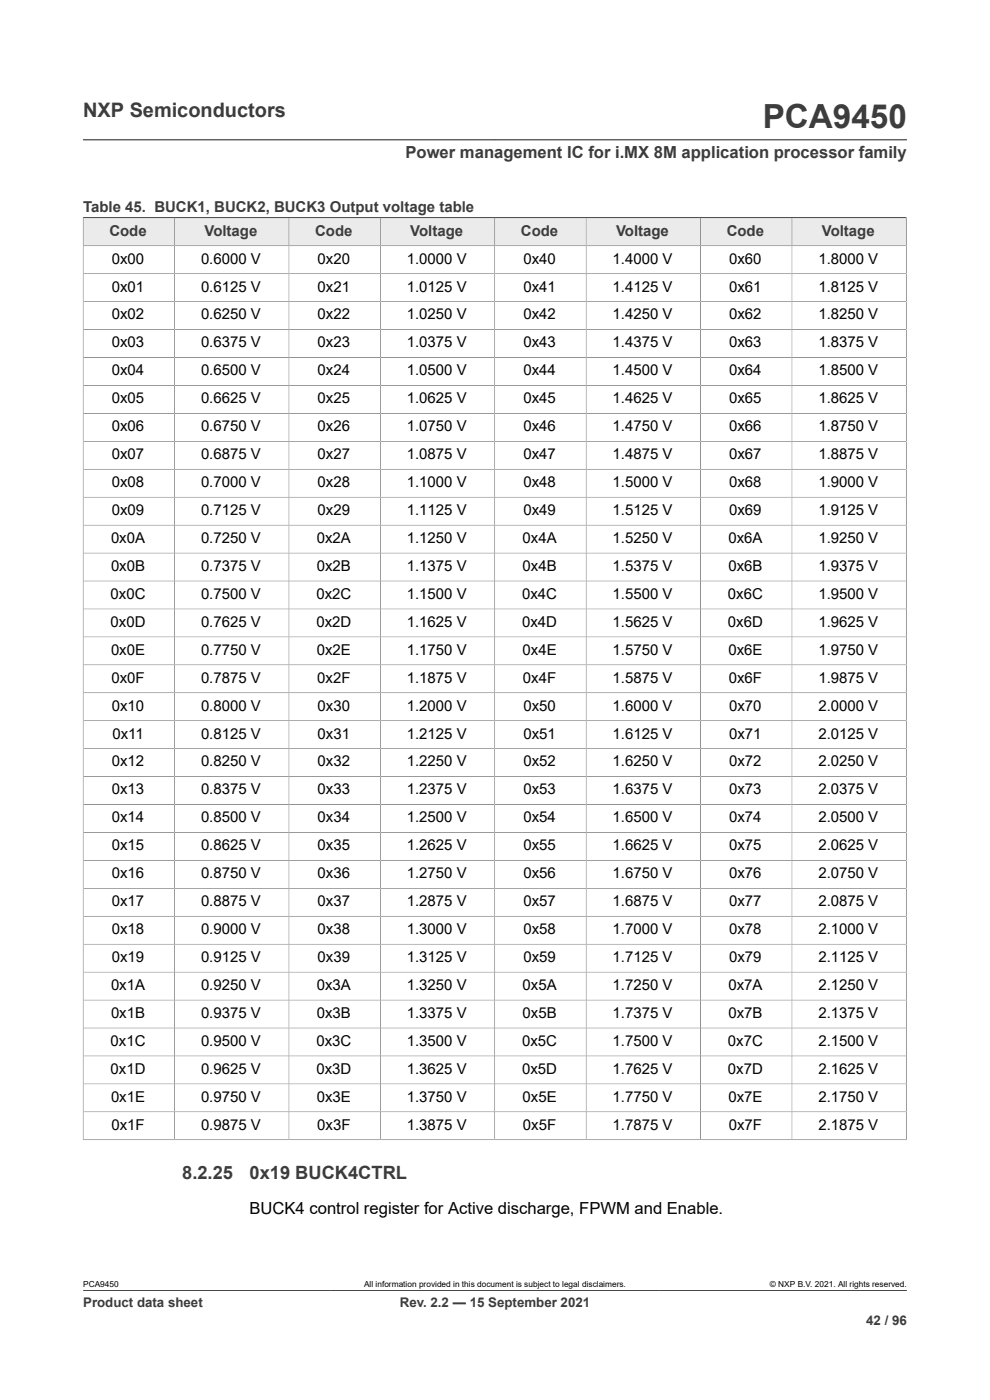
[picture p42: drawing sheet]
<svg xmlns="http://www.w3.org/2000/svg" width="210mm" height="297mm" viewBox="0 0 210 297" stroke-linecap="round" stroke-linejoin="round" font-family="sans-serif">
<defs><g id="words">
<text font-size="7.1" fill="#3c3c3c" x="161.8" y="27.2">PCA9450</text>
<text font-size="4.2" fill="#3c3c3c" x="17.6" y="24.8">NXP Semiconductors</text>
<g font-size="3.9" fill="#3c3c3c">
<text x="38.7" y="250.1">8.2.25</text>
<text x="52.9" y="250.1">0x19 BUCK4CTRL</text>
</g>
<text font-size="3.5" fill="#3c3c3c" x="86" y="33.5">Power management IC for i.MX 8M application processor family</text>
<text font-size="3.5" x="52.9" y="257.5">BUCK4 control register for Active discharge, FPWM and Enable.</text>
<g font-size="3.2" fill="#3c3c3c">
<text x="17.6" y="45.1">Table 45. BUCK1, BUCK2, BUCK3 Output voltage table</text>
<text x="23.2" y="50">Code</text>
<text x="43.4" y="50">Voltage</text>
<text x="66.8" y="50">Code</text>
<text x="87" y="50">Voltage</text>
<text x="110.5" y="50">Code</text>
<text x="130.7" y="50">Voltage</text>
<text x="154.1" y="50">Code</text>
<text x="174.3" y="50">Voltage</text>
</g>
<g font-size="3.2">
<text x="23.7" y="55.9">0x00</text>
<text x="42.6" y="55.9">0.6000 V</text>
<text x="67.4" y="55.9">0x20</text>
<text x="86.3" y="55.9">1.0000 V</text>
<text x="111" y="55.9">0x40</text>
<text x="129.9" y="55.9">1.4000 V</text>
<text x="154.7" y="55.9">0x60</text>
<text x="173.6" y="55.9">1.8000 V</text>
<text x="23.7" y="61.9">0x01</text>
<text x="42.6" y="61.9">0.6125 V</text>
<text x="67.4" y="61.9">0x21</text>
<text x="86.3" y="61.9">1.0125 V</text>
<text x="111" y="61.9">0x41</text>
<text x="129.9" y="61.9">1.4125 V</text>
<text x="154.7" y="61.9">0x61</text>
<text x="173.6" y="61.9">1.8125 V</text>
<text x="23.7" y="67.8">0x02</text>
<text x="42.6" y="67.8">0.6250 V</text>
<text x="67.4" y="67.8">0x22</text>
<text x="86.3" y="67.8">1.0250 V</text>
<text x="111" y="67.8">0x42</text>
<text x="129.9" y="67.8">1.4250 V</text>
<text x="154.7" y="67.8">0x62</text>
<text x="173.6" y="67.8">1.8250 V</text>
<text x="23.7" y="73.7">0x03</text>
<text x="42.6" y="73.7">0.6375 V</text>
<text x="67.4" y="73.7">0x23</text>
<text x="86.3" y="73.7">1.0375 V</text>
<text x="111" y="73.7">0x43</text>
<text x="129.9" y="73.7">1.4375 V</text>
<text x="154.7" y="73.7">0x63</text>
<text x="173.6" y="73.7">1.8375 V</text>
<text x="23.7" y="79.6">0x04</text>
<text x="42.6" y="79.6">0.6500 V</text>
<text x="67.4" y="79.6">0x24</text>
<text x="86.3" y="79.6">1.0500 V</text>
<text x="111" y="79.6">0x44</text>
<text x="129.9" y="79.6">1.4500 V</text>
<text x="154.7" y="79.6">0x64</text>
<text x="173.6" y="79.6">1.8500 V</text>
<text x="23.7" y="85.6">0x05</text>
<text x="42.6" y="85.6">0.6625 V</text>
<text x="67.4" y="85.6">0x25</text>
<text x="86.3" y="85.6">1.0625 V</text>
<text x="111" y="85.6">0x45</text>
<text x="129.9" y="85.6">1.4625 V</text>
<text x="154.7" y="85.6">0x65</text>
<text x="173.6" y="85.6">1.8625 V</text>
<text x="23.7" y="91.5">0x06</text>
<text x="42.6" y="91.5">0.6750 V</text>
<text x="67.4" y="91.5">0x26</text>
<text x="86.3" y="91.5">1.0750 V</text>
<text x="111" y="91.5">0x46</text>
<text x="129.9" y="91.5">1.4750 V</text>
<text x="154.7" y="91.5">0x66</text>
<text x="173.6" y="91.5">1.8750 V</text>
<text x="23.7" y="97.4">0x07</text>
<text x="42.6" y="97.4">0.6875 V</text>
<text x="67.4" y="97.4">0x27</text>
<text x="86.3" y="97.4">1.0875 V</text>
<text x="111" y="97.4">0x47</text>
<text x="129.9" y="97.4">1.4875 V</text>
<text x="154.7" y="97.4">0x67</text>
<text x="173.6" y="97.4">1.8875 V</text>
<text x="23.7" y="103.3">0x08</text>
<text x="42.6" y="103.3">0.7000 V</text>
<text x="67.4" y="103.3">0x28</text>
<text x="86.3" y="103.3">1.1000 V</text>
<text x="111" y="103.3">0x48</text>
<text x="129.9" y="103.3">1.5000 V</text>
<text x="154.7" y="103.3">0x68</text>
<text x="173.6" y="103.3">1.9000 V</text>
<text x="23.7" y="109.3">0x09</text>
<text x="42.6" y="109.3">0.7125 V</text>
<text x="67.4" y="109.3">0x29</text>
<text x="86.3" y="109.3">1.1125 V</text>
<text x="111" y="109.3">0x49</text>
<text x="129.9" y="109.3">1.5125 V</text>
<text x="154.7" y="109.3">0x69</text>
<text x="173.6" y="109.3">1.9125 V</text>
<text x="23.5" y="115.2">0x0A</text>
<text x="42.6" y="115.2">0.7250 V</text>
<text x="67.2" y="115.2">0x2A</text>
<text x="86.3" y="115.2">1.1250 V</text>
<text x="110.8" y="115.2">0x4A</text>
<text x="129.9" y="115.2">1.5250 V</text>
<text x="154.5" y="115.2">0x6A</text>
<text x="173.6" y="115.2">1.9250 V</text>
<text x="23.5" y="121.1">0x0B</text>
<text x="42.6" y="121.1">0.7375 V</text>
<text x="67.2" y="121.1">0x2B</text>
<text x="86.3" y="121.1">1.1375 V</text>
<text x="110.8" y="121.1">0x4B</text>
<text x="129.9" y="121.1">1.5375 V</text>
<text x="154.5" y="121.1">0x6B</text>
<text x="173.6" y="121.1">1.9375 V</text>
<text x="23.5" y="127">0x0C</text>
<text x="42.6" y="127">0.7500 V</text>
<text x="67.1" y="127">0x2C</text>
<text x="86.3" y="127">1.1500 V</text>
<text x="110.8" y="127">0x4C</text>
<text x="129.9" y="127">1.5500 V</text>
<text x="154.4" y="127">0x6C</text>
<text x="173.6" y="127">1.9500 V</text>
<text x="23.5" y="133">0x0D</text>
<text x="42.6" y="133">0.7625 V</text>
<text x="67.1" y="133">0x2D</text>
<text x="86.3" y="133">1.1625 V</text>
<text x="110.8" y="133">0x4D</text>
<text x="129.9" y="133">1.5625 V</text>
<text x="154.4" y="133">0x6D</text>
<text x="173.6" y="133">1.9625 V</text>
<text x="23.5" y="138.9">0x0E</text>
<text x="42.6" y="138.9">0.7750 V</text>
<text x="67.2" y="138.9">0x2E</text>
<text x="86.3" y="138.9">1.1750 V</text>
<text x="110.8" y="138.9">0x4E</text>
<text x="129.9" y="138.9">1.5750 V</text>
<text x="154.5" y="138.9">0x6E</text>
<text x="173.6" y="138.9">1.9750 V</text>
<text x="23.6" y="144.8">0x0F</text>
<text x="42.6" y="144.8">0.7875 V</text>
<text x="67.3" y="144.8">0x2F</text>
<text x="86.3" y="144.8">1.1875 V</text>
<text x="110.9" y="144.8">0x4F</text>
<text x="129.9" y="144.8">1.5875 V</text>
<text x="154.6" y="144.8">0x6F</text>
<text x="173.6" y="144.8">1.9875 V</text>
<text x="23.7" y="150.8">0x10</text>
<text x="42.6" y="150.8">0.8000 V</text>
<text x="67.4" y="150.8">0x30</text>
<text x="86.3" y="150.8">1.2000 V</text>
<text x="111" y="150.8">0x50</text>
<text x="129.9" y="150.8">1.6000 V</text>
<text x="154.7" y="150.8">0x70</text>
<text x="173.6" y="150.8">2.0000 V</text>
<text x="23.8" y="156.7">0x11</text>
<text x="42.6" y="156.7">0.8125 V</text>
<text x="67.4" y="156.7">0x31</text>
<text x="86.3" y="156.7">1.2125 V</text>
<text x="111" y="156.7">0x51</text>
<text x="129.9" y="156.7">1.6125 V</text>
<text x="154.7" y="156.7">0x71</text>
<text x="173.6" y="156.7">2.0125 V</text>
<text x="23.7" y="162.6">0x12</text>
<text x="42.6" y="162.6">0.8250 V</text>
<text x="67.4" y="162.6">0x32</text>
<text x="86.3" y="162.6">1.2250 V</text>
<text x="111" y="162.6">0x52</text>
<text x="129.9" y="162.6">1.6250 V</text>
<text x="154.7" y="162.6">0x72</text>
<text x="173.6" y="162.6">2.0250 V</text>
<text x="23.7" y="168.5">0x13</text>
<text x="42.6" y="168.5">0.8375 V</text>
<text x="67.4" y="168.5">0x33</text>
<text x="86.3" y="168.5">1.2375 V</text>
<text x="111" y="168.5">0x53</text>
<text x="129.9" y="168.5">1.6375 V</text>
<text x="154.7" y="168.5">0x73</text>
<text x="173.6" y="168.5">2.0375 V</text>
<text x="23.7" y="174.5">0x14</text>
<text x="42.6" y="174.5">0.8500 V</text>
<text x="67.4" y="174.5">0x34</text>
<text x="86.3" y="174.5">1.2500 V</text>
<text x="111" y="174.5">0x54</text>
<text x="129.9" y="174.5">1.6500 V</text>
<text x="154.7" y="174.5">0x74</text>
<text x="173.6" y="174.5">2.0500 V</text>
<text x="23.7" y="180.4">0x15</text>
<text x="42.6" y="180.4">0.8625 V</text>
<text x="67.4" y="180.4">0x35</text>
<text x="86.3" y="180.4">1.2625 V</text>
<text x="111" y="180.4">0x55</text>
<text x="129.9" y="180.4">1.6625 V</text>
<text x="154.7" y="180.4">0x75</text>
<text x="173.6" y="180.4">2.0625 V</text>
<text x="23.7" y="186.3">0x16</text>
<text x="42.6" y="186.3">0.8750 V</text>
<text x="67.4" y="186.3">0x36</text>
<text x="86.3" y="186.3">1.2750 V</text>
<text x="111" y="186.3">0x56</text>
<text x="129.9" y="186.3">1.6750 V</text>
<text x="154.7" y="186.3">0x76</text>
<text x="173.6" y="186.3">2.0750 V</text>
<text x="23.7" y="192.2">0x17</text>
<text x="42.6" y="192.2">0.8875 V</text>
<text x="67.4" y="192.2">0x37</text>
<text x="86.3" y="192.2">1.2875 V</text>
<text x="111" y="192.2">0x57</text>
<text x="129.9" y="192.2">1.6875 V</text>
<text x="154.7" y="192.2">0x77</text>
<text x="173.6" y="192.2">2.0875 V</text>
<text x="23.7" y="198.2">0x18</text>
<text x="42.6" y="198.2">0.9000 V</text>
<text x="67.4" y="198.2">0x38</text>
<text x="86.3" y="198.2">1.3000 V</text>
<text x="111" y="198.2">0x58</text>
<text x="129.9" y="198.2">1.7000 V</text>
<text x="154.7" y="198.2">0x78</text>
<text x="173.6" y="198.2">2.1000 V</text>
<text x="23.7" y="204.1">0x19</text>
<text x="42.6" y="204.1">0.9125 V</text>
<text x="67.4" y="204.1">0x39</text>
<text x="86.3" y="204.1">1.3125 V</text>
<text x="111" y="204.1">0x59</text>
<text x="129.9" y="204.1">1.7125 V</text>
<text x="154.7" y="204.1">0x79</text>
<text x="173.6" y="204.1">2.1125 V</text>
<text x="23.5" y="210">0x1A</text>
<text x="23.5" y="215.9">0x1B</text>
<text x="42.6" y="210">0.9250 V</text>
<text x="42.6" y="215.9">0.9375 V</text>
<text x="67.2" y="210">0x3A</text>
<text x="67.2" y="215.9">0x3B</text>
<text x="86.3" y="210">1.3250 V</text>
<text x="86.3" y="215.9">1.3375 V</text>
<text x="110.8" y="210">0x5A</text>
<text x="110.8" y="215.9">0x5B</text>
<text x="129.9" y="210">1.7250 V</text>
<text x="129.9" y="215.9">1.7375 V</text>
<text x="154.5" y="210">0x7A</text>
<text x="154.5" y="215.9">0x7B</text>
<text x="173.6" y="210">2.1250 V</text>
<text x="173.6" y="215.9">2.1375 V</text>
<text x="23.5" y="221.9">0x1C</text>
<text x="42.6" y="221.9">0.9500 V</text>
<text x="67.1" y="221.9">0x3C</text>
<text x="86.3" y="221.9">1.3500 V</text>
<text x="110.8" y="221.9">0x5C</text>
<text x="129.9" y="221.9">1.7500 V</text>
<text x="154.4" y="221.9">0x7C</text>
<text x="173.6" y="221.9">2.1500 V</text>
<text x="23.5" y="227.8">0x1D</text>
<text x="42.6" y="227.8">0.9625 V</text>
<text x="67.1" y="227.8">0x3D</text>
<text x="86.3" y="227.8">1.3625 V</text>
<text x="110.8" y="227.8">0x5D</text>
<text x="129.9" y="227.8">1.7625 V</text>
<text x="154.4" y="227.8">0x7D</text>
<text x="173.6" y="227.8">2.1625 V</text>
<text x="23.5" y="233.7">0x1E</text>
<text x="42.6" y="233.7">0.9750 V</text>
<text x="67.2" y="233.7">0x3E</text>
<text x="86.3" y="233.7">1.3750 V</text>
<text x="110.8" y="233.7">0x5E</text>
<text x="129.9" y="233.7">1.7750 V</text>
<text x="154.5" y="233.7">0x7E</text>
<text x="173.6" y="233.7">2.1750 V</text>
<text x="23.6" y="239.7">0x1F</text>
<text x="42.6" y="239.7">0.9875 V</text>
<text x="67.3" y="239.7">0x3F</text>
<text x="86.3" y="239.7">1.3875 V</text>
<text x="110.9" y="239.7">0x5F</text>
<text x="129.9" y="239.7">1.7875 V</text>
<text x="154.6" y="239.7">0x7F</text>
<text x="173.6" y="239.7">2.1875 V</text>
</g>
<g font-size="2.8" fill="#3c3c3c">
<text x="17.6" y="277.3">Product data sheet</text>
<text x="84.8" y="277.3">Rev. 2.2 — 15 September 2021</text>
<text x="183.7" y="281">42 / 96</text>
</g>
<g font-size="1.8">
<text x="17.6" y="273.1">PCA9450</text>
<text x="77.2" y="273.1">All information provided in this document is subject to legal disclaimers.</text>
<text x="163.3" y="273.1">© NXP B.V. 2021. All rights reserved.</text>
</g>
</g></defs>
<path d="M17.6 29.7h174.8M17.6 46.2h174.6" fill="none" stroke="#3c3c3c" stroke-width=".21"/>
<path d="M17.7 46.3h19.3v5.8h-19.3z" fill="#ebebeb"/>
<path d="M17.6 46.2h19.4v5.9h-19.4z" fill="none" stroke="#3c3c3c" stroke-width=".21"/>
<path d="M37.1 46.3h24.1v5.8h-24.1z" fill="#ebebeb"/>
<path d="M37 46.2h24.3v5.9h-24.3z" fill="none" stroke="#3c3c3c" stroke-width=".21"/>
<path d="M61.4 46.3h19.2v5.8h-19.2z" fill="#ebebeb"/>
<path d="M61.3 46.2h19.4v5.9h-19.4z" fill="none" stroke="#3c3c3c" stroke-width=".21"/>
<path d="M80.8 46.3h24.1v5.8h-24.1z" fill="#ebebeb"/>
<path d="M80.7 46.2h24.2v5.9h-24.2z" fill="none" stroke="#3c3c3c" stroke-width=".21"/>
<path d="M105 46.3h19.3v5.8h-19.3z" fill="#ebebeb"/>
<path d="M104.9 46.2h19.4v5.9h-19.4z" fill="none" stroke="#3c3c3c" stroke-width=".21"/>
<path d="M124.4 46.3h24.1v5.8h-24.1z" fill="#ebebeb"/>
<path d="M124.3 46.2h24.3v5.9h-24.3z" fill="none" stroke="#3c3c3c" stroke-width=".21"/>
<path d="M148.7 46.3h19.2v5.8h-19.2z" fill="#ebebeb"/>
<path d="M148.6 46.2h19.4v5.9h-19.4z" fill="none" stroke="#3c3c3c" stroke-width=".21"/>
<path d="M168.1 46.3h24.1v5.8h-24.1z" fill="#ebebeb"/>
<g fill="none" stroke="#3c3c3c" stroke-width=".21">
<path d="M17.6 46.2h174.6v195.7M17.6 58.1h174.6M37 52.1v189.7M61.3 52.1v189.7M80.7 52.1v189.7M104.9 52.1v189.7M124.3 52.1v189.7M148.6 52.1v189.7M168 46.2v195.6M192.2 52.1h-174.6v189.8M17.6 64h174.6M17.6 69.9h174.6"/>
<path d="M17.6 75.8h174.6M17.6 81.8h174.6M17.6 87.7h174.6M17.6 93.6h174.6M17.6 99.6h174.6M17.6 105.5h174.6M17.6 111.4h174.6M17.6 117.3h174.6M17.6 123.3h174.6M17.6 129.2h174.6M17.6 135.1h174.6M17.6 141h174.6"/>
<path d="M17.6 147h174.6M17.6 152.9h174.6M17.6 158.8h174.6M17.6 164.7h174.6M17.6 170.7h174.6M17.6 176.6h174.6M17.6 182.5h174.6M17.6 188.5h174.6M17.6 194.4h174.6M17.6 200.3h174.6M17.6 206.2h174.6M17.6 212.2h174.6"/>
<path d="M17.6 218.1h174.6M17.6 224h174.6M17.6 229.9h174.6M17.6 235.9h174.6M17.6 241.8h174.7M17.6 273.8h174.8"/>
</g>
<use href="#words"/>
</svg>
